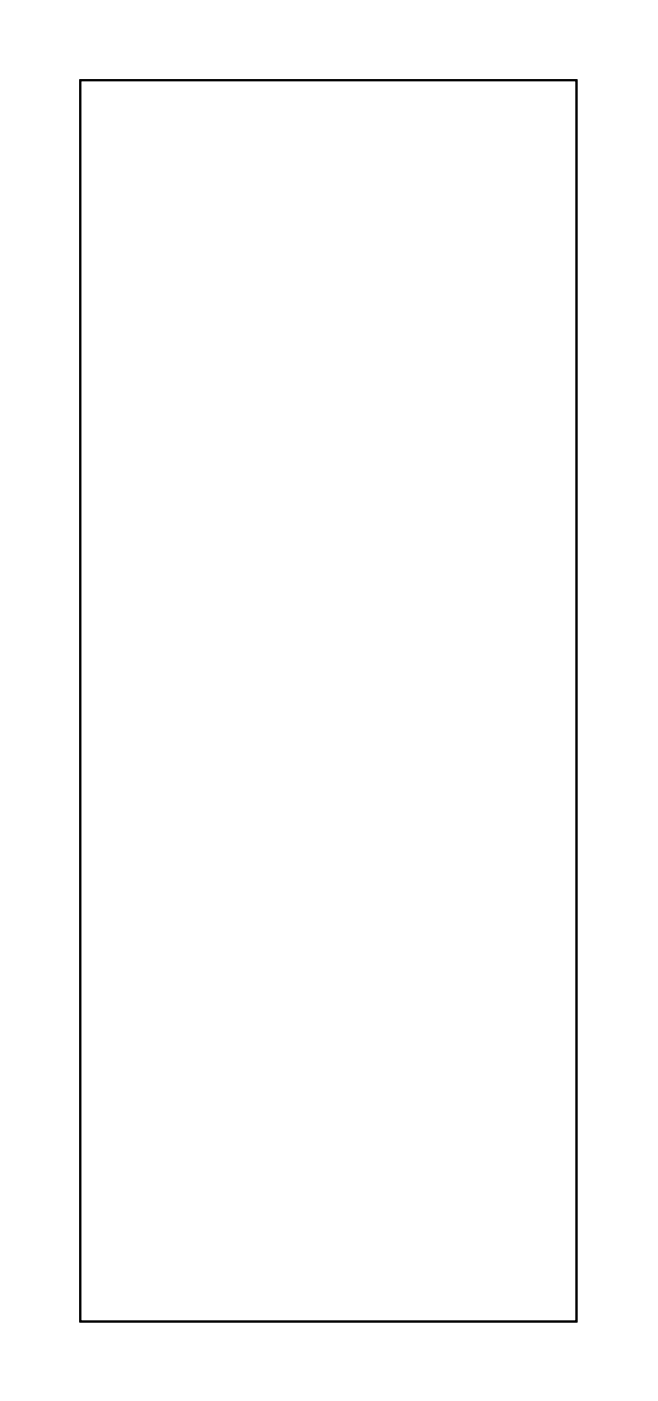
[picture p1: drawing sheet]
<svg xmlns="http://www.w3.org/2000/svg" width="70mm" height="150mm" viewBox="0 0 70 150" stroke-linecap="round" stroke-linejoin="round" font-family="sans-serif">
<path d="M8.6 8.6h52.9v132.5h-52.9z" fill="none" stroke="#000" stroke-width=".2"/>
<path d="M8.6 8.6h52.9v132.5h-52.9z" fill="none" stroke="#000" stroke-width=".11"/>
<circle cx="55.7" cy="99.7" r=".7" fill="#fff"/>
<circle cx="55.7" cy="99.7" r=".7" fill="none" stroke="#fff" stroke-width=".76" stroke-linecap="butt"/>
<circle cx="50.3" cy="105.1" r=".7" fill="#fff"/>
<circle cx="50.3" cy="105.1" r=".7" fill="none" stroke="#fff" stroke-width=".76" stroke-linecap="butt"/>
<circle cx="55.5" cy="102.5" r=".7" fill="#fff"/>
<circle cx="55.5" cy="102.5" r=".7" fill="none" stroke="#fff" stroke-width=".76" stroke-linecap="butt"/>
<circle cx="50.1" cy="107.9" r=".7" fill="#fff"/>
<circle cx="50.1" cy="107.9" r=".7" fill="none" stroke="#fff" stroke-width=".76" stroke-linecap="butt"/>
<circle cx="55.2" cy="105.1" r=".7" fill="#fff"/>
<circle cx="55.2" cy="105.1" r=".7" fill="none" stroke="#fff" stroke-width=".76" stroke-linecap="butt"/>
<circle cx="49.8" cy="110.5" r=".7" fill="#fff"/>
<circle cx="49.8" cy="110.5" r=".7" fill="none" stroke="#fff" stroke-width=".76" stroke-linecap="butt"/>
<circle cx="55.5" cy="107.6" r=".7" fill="#fff"/>
<circle cx="55.5" cy="107.6" r=".7" fill="none" stroke="#fff" stroke-width=".76" stroke-linecap="butt"/>
<circle cx="50.1" cy="113" r=".7" fill="#fff"/>
<circle cx="50.1" cy="113" r=".7" fill="none" stroke="#fff" stroke-width=".76" stroke-linecap="butt"/>
<circle cx="55.5" cy="110.4" r=".7" fill="#fff"/>
<circle cx="55.5" cy="110.4" r=".7" fill="none" stroke="#fff" stroke-width=".76" stroke-linecap="butt"/>
<circle cx="50.1" cy="115.8" r=".7" fill="#fff"/>
<circle cx="50.1" cy="115.8" r=".7" fill="none" stroke="#fff" stroke-width=".76" stroke-linecap="butt"/>
<circle cx="16.6" cy="114" r=".6" fill="#fff"/>
<circle cx="16.6" cy="114" r=".6" fill="none" stroke="#fff" stroke-width=".65" stroke-linecap="butt"/>
<path d="M16 113.4h1.2v1.2h-1.2z" fill="#fff"/>
<path d="M16 113.4h1.2v1.2h-1.2z" fill="none" stroke="#fff" stroke-width=".65" stroke-linecap="butt"/>
<circle cx="16.6" cy="116.5" r=".6" fill="#fff"/>
<circle cx="16.6" cy="116.5" r=".6" fill="none" stroke="#fff" stroke-width=".65" stroke-linecap="butt"/>
<circle cx="23.7" cy="114" r=".6" fill="#fff"/>
<circle cx="23.7" cy="114" r=".6" fill="none" stroke="#fff" stroke-width=".65" stroke-linecap="butt"/>
<path d="M23.1 113.4h1.2v1.2h-1.2z" fill="#fff"/>
<path d="M23.1 113.4h1.2v1.2h-1.2z" fill="none" stroke="#fff" stroke-width=".65" stroke-linecap="butt"/>
<circle cx="23.7" cy="116.5" r=".6" fill="#fff"/>
<circle cx="23.7" cy="116.5" r=".6" fill="none" stroke="#fff" stroke-width=".65" stroke-linecap="butt"/>
<circle cx="30.6" cy="114" r=".6" fill="#fff"/>
<circle cx="30.6" cy="114" r=".6" fill="none" stroke="#fff" stroke-width=".65" stroke-linecap="butt"/>
<path d="M30 113.4h1.2v1.2h-1.2z" fill="#fff"/>
<path d="M30 113.4h1.2v1.2h-1.2z" fill="none" stroke="#fff" stroke-width=".65" stroke-linecap="butt"/>
<circle cx="30.6" cy="116.5" r=".6" fill="#fff"/>
<circle cx="30.6" cy="116.5" r=".6" fill="none" stroke="#fff" stroke-width=".65" stroke-linecap="butt"/>
<circle cx="37.7" cy="114" r=".6" fill="#fff"/>
<circle cx="37.7" cy="114" r=".6" fill="none" stroke="#fff" stroke-width=".65" stroke-linecap="butt"/>
<path d="M37.1 113.4h1.2v1.2h-1.2z" fill="#fff"/>
<path d="M37.1 113.4h1.2v1.2h-1.2z" fill="none" stroke="#fff" stroke-width=".65" stroke-linecap="butt"/>
<circle cx="37.7" cy="116.5" r=".6" fill="#fff"/>
<circle cx="37.7" cy="116.5" r=".6" fill="none" stroke="#fff" stroke-width=".65" stroke-linecap="butt"/>
<circle cx="44.8" cy="114" r=".6" fill="#fff"/>
<circle cx="44.8" cy="114" r=".6" fill="none" stroke="#fff" stroke-width=".65" stroke-linecap="butt"/>
<path d="M44.2 113.4h1.2v1.2h-1.2z" fill="#fff"/>
<path d="M44.2 113.4h1.2v1.2h-1.2z" fill="none" stroke="#fff" stroke-width=".65" stroke-linecap="butt"/>
<circle cx="44.8" cy="116.5" r=".6" fill="#fff"/>
<circle cx="44.8" cy="116.5" r=".6" fill="none" stroke="#fff" stroke-width=".65" stroke-linecap="butt"/>
<circle cx="19.5" cy="100.6" r=".7" fill="#fff"/>
<circle cx="19.5" cy="100.6" r=".7" fill="none" stroke="#fff" stroke-width=".76" stroke-linecap="butt"/>
<circle cx="19.5" cy="107.1" r=".7" fill="#fff"/>
<circle cx="19.5" cy="107.1" r=".7" fill="none" stroke="#fff" stroke-width=".76" stroke-linecap="butt"/>
<circle cx="24" cy="100.6" r=".7" fill="#fff"/>
<circle cx="24" cy="100.6" r=".7" fill="none" stroke="#fff" stroke-width=".76" stroke-linecap="butt"/>
<circle cx="24" cy="107.1" r=".7" fill="#fff"/>
<circle cx="24" cy="107.1" r=".7" fill="none" stroke="#fff" stroke-width=".76" stroke-linecap="butt"/>
<circle cx="23.2" cy="76.9" r=".7" fill="#fff"/>
<circle cx="23.2" cy="76.9" r=".7" fill="none" stroke="#fff" stroke-width=".76" stroke-linecap="butt"/>
<circle cx="17.6" cy="76.9" r=".7" fill="#fff"/>
<circle cx="17.6" cy="76.9" r=".7" fill="none" stroke="#fff" stroke-width=".76" stroke-linecap="butt"/>
<circle cx="14.8" cy="15.7" r="1.6" fill="#fff"/>
<circle cx="14.8" cy="15.7" r="1.6" fill="none" stroke="#fff" stroke-width=".25"/>
<circle cx="38.5" cy="16.9" r="1.6" fill="#fff"/>
<circle cx="38.5" cy="16.9" r="1.6" fill="none" stroke="#fff" stroke-width=".25"/>
<circle cx="14.8" cy="10.8" r="1.6" fill="#fff"/>
<circle cx="14.8" cy="10.8" r="1.6" fill="none" stroke="#fff" stroke-width=".25"/>
<circle cx="59.3" cy="51" r="1.6" fill="#fff"/>
<circle cx="59.3" cy="51" r="1.6" fill="none" stroke="#fff" stroke-width=".25"/>
<circle cx="38.7" cy="12.1" r="1.6" fill="#fff"/>
<circle cx="38.7" cy="12.1" r="1.6" fill="none" stroke="#fff" stroke-width=".25"/>
<circle cx="31.6" cy="16.4" r=".7" fill="#fff"/>
<circle cx="31.6" cy="16.4" r=".7" fill="none" stroke="#fff" stroke-width=".76" stroke-linecap="butt"/>
<circle cx="31.6" cy="11.6" r=".7" fill="#fff"/>
<circle cx="31.6" cy="11.6" r=".7" fill="none" stroke="#fff" stroke-width=".76" stroke-linecap="butt"/>
<circle cx="17.4" cy="41.6" r=".7" fill="#fff"/>
<circle cx="17.4" cy="41.6" r=".7" fill="none" stroke="#fff" stroke-width=".76" stroke-linecap="butt"/>
<circle cx="10.3" cy="31.2" r=".7" fill="#fff"/>
<circle cx="10.3" cy="31.2" r=".7" fill="none" stroke="#fff" stroke-width=".76" stroke-linecap="butt"/>
<circle cx="42.3" cy="65.7" r=".74" fill="#fff"/>
<circle cx="42.3" cy="65.7" r=".74" fill="none" stroke="#fff" stroke-width=".76" stroke-linecap="butt"/>
<circle cx="42.3" cy="63.2" r=".74" fill="#fff"/>
<circle cx="42.3" cy="63.2" r=".74" fill="none" stroke="#fff" stroke-width=".76" stroke-linecap="butt"/>
<circle cx="45.6" cy="98.2" r=".74" fill="#fff"/>
<circle cx="45.6" cy="98.2" r=".74" fill="none" stroke="#fff" stroke-width=".76" stroke-linecap="butt"/>
<circle cx="45.6" cy="95.7" r=".74" fill="#fff"/>
<circle cx="45.6" cy="95.7" r=".74" fill="none" stroke="#fff" stroke-width=".76" stroke-linecap="butt"/>
<circle cx="25.8" cy="69" r=".74" fill="#fff"/>
<circle cx="25.8" cy="69" r=".74" fill="none" stroke="#fff" stroke-width=".76" stroke-linecap="butt"/>
<circle cx="25.8" cy="66.5" r=".74" fill="#fff"/>
<circle cx="25.8" cy="66.5" r=".74" fill="none" stroke="#fff" stroke-width=".76" stroke-linecap="butt"/>
<circle cx="15.3" cy="19.7" r=".74" fill="#fff"/>
<circle cx="15.3" cy="19.7" r=".74" fill="none" stroke="#fff" stroke-width=".76" stroke-linecap="butt"/>
<circle cx="15.3" cy="22.3" r=".74" fill="#fff"/>
<circle cx="15.3" cy="22.3" r=".74" fill="none" stroke="#fff" stroke-width=".76" stroke-linecap="butt"/>
<circle cx="39" cy="20.5" r=".74" fill="#fff"/>
<circle cx="39" cy="20.5" r=".74" fill="none" stroke="#fff" stroke-width=".76" stroke-linecap="butt"/>
<circle cx="39" cy="23" r=".74" fill="#fff"/>
<circle cx="39" cy="23" r=".74" fill="none" stroke="#fff" stroke-width=".76" stroke-linecap="butt"/>
<circle cx="11" cy="64.9" r=".57" fill="#fff"/>
<circle cx="11" cy="64.9" r=".57" fill="none" stroke="#fff" stroke-width=".54"/>
<circle cx="11" cy="105.6" r=".57" fill="#fff"/>
<circle cx="11" cy="105.6" r=".57" fill="none" stroke="#fff" stroke-width=".54"/>
<circle cx="11" cy="62.4" r=".57" fill="#fff"/>
<circle cx="11" cy="62.4" r=".57" fill="none" stroke="#fff" stroke-width=".54"/>
<circle cx="11" cy="59.9" r=".57" fill="#fff"/>
<circle cx="11" cy="59.9" r=".57" fill="none" stroke="#fff" stroke-width=".54"/>
<circle cx="11" cy="57.3" r=".57" fill="#fff"/>
<circle cx="11" cy="57.3" r=".57" fill="none" stroke="#fff" stroke-width=".54"/>
<circle cx="11" cy="54.8" r=".57" fill="#fff"/>
<circle cx="11" cy="54.8" r=".57" fill="none" stroke="#fff" stroke-width=".54"/>
<circle cx="46.6" cy="47.2" r=".66" fill="#fff"/>
<circle cx="46.6" cy="47.2" r=".66" fill="none" stroke="#fff" stroke-width=".62" stroke-linecap="butt"/>
<circle cx="11" cy="52.2" r=".57" fill="#fff"/>
<circle cx="11" cy="52.2" r=".57" fill="none" stroke="#fff" stroke-width=".54"/>
<circle cx="11" cy="49.7" r=".57" fill="#fff"/>
<circle cx="11" cy="49.7" r=".57" fill="none" stroke="#fff" stroke-width=".54"/>
<circle cx="59.3" cy="104.6" r=".57" fill="#fff"/>
<circle cx="59.3" cy="104.6" r=".57" fill="none" stroke="#fff" stroke-width=".54"/>
<circle cx="11" cy="90.3" r=".57" fill="#fff"/>
<circle cx="11" cy="90.3" r=".57" fill="none" stroke="#fff" stroke-width=".54"/>
<circle cx="11" cy="87.8" r=".57" fill="#fff"/>
<circle cx="11" cy="87.8" r=".57" fill="none" stroke="#fff" stroke-width=".54"/>
<circle cx="11" cy="85.3" r=".57" fill="#fff"/>
<circle cx="11" cy="85.3" r=".57" fill="none" stroke="#fff" stroke-width=".54"/>
<circle cx="11" cy="82.7" r=".57" fill="#fff"/>
<circle cx="11" cy="82.7" r=".57" fill="none" stroke="#fff" stroke-width=".54"/>
<circle cx="26.3" cy="47.2" r=".66" fill="#fff"/>
<circle cx="26.3" cy="47.2" r=".66" fill="none" stroke="#fff" stroke-width=".62" stroke-linecap="butt"/>
<circle cx="11" cy="80.2" r=".57" fill="#fff"/>
<circle cx="11" cy="80.2" r=".57" fill="none" stroke="#fff" stroke-width=".54"/>
<circle cx="11" cy="77.6" r=".57" fill="#fff"/>
<circle cx="11" cy="77.6" r=".57" fill="none" stroke="#fff" stroke-width=".54"/>
<circle cx="11" cy="75.1" r=".57" fill="#fff"/>
<circle cx="11" cy="75.1" r=".57" fill="none" stroke="#fff" stroke-width=".54"/>
<circle cx="11" cy="72.6" r=".57" fill="#fff"/>
<circle cx="11" cy="72.6" r=".57" fill="none" stroke="#fff" stroke-width=".54"/>
<circle cx="59.3" cy="85.3" r=".57" fill="#fff"/>
<circle cx="59.3" cy="85.3" r=".57" fill="none" stroke="#fff" stroke-width=".54"/>
<circle cx="56.7" cy="47.2" r=".66" fill="#fff"/>
<circle cx="56.7" cy="47.2" r=".66" fill="none" stroke="#fff" stroke-width=".62" stroke-linecap="butt"/>
<circle cx="36.4" cy="47.2" r=".66" fill="#fff"/>
<circle cx="36.4" cy="47.2" r=".66" fill="none" stroke="#fff" stroke-width=".62" stroke-linecap="butt"/>
<circle cx="16.1" cy="47.2" r=".66" fill="#fff"/>
<circle cx="16.1" cy="47.2" r=".66" fill="none" stroke="#fff" stroke-width=".62" stroke-linecap="butt"/>
<circle cx="59.3" cy="114.7" r=".57" fill="#fff"/>
<circle cx="59.3" cy="114.7" r=".57" fill="none" stroke="#fff" stroke-width=".54"/>
<circle cx="11" cy="95.4" r=".57" fill="#fff"/>
<circle cx="11" cy="95.4" r=".57" fill="none" stroke="#fff" stroke-width=".54"/>
<circle cx="59.3" cy="95.4" r=".57" fill="#fff"/>
<circle cx="59.3" cy="95.4" r=".57" fill="none" stroke="#fff" stroke-width=".54"/>
<circle cx="51.7" cy="47.2" r=".66" fill="#fff"/>
<circle cx="51.7" cy="47.2" r=".66" fill="none" stroke="#fff" stroke-width=".62" stroke-linecap="butt"/>
<circle cx="41.5" cy="47.2" r=".66" fill="#fff"/>
<circle cx="41.5" cy="47.2" r=".66" fill="none" stroke="#fff" stroke-width=".62" stroke-linecap="butt"/>
<circle cx="31.3" cy="47.2" r=".66" fill="#fff"/>
<circle cx="31.3" cy="47.2" r=".66" fill="none" stroke="#fff" stroke-width=".62" stroke-linecap="butt"/>
<circle cx="59.3" cy="54.8" r=".57" fill="#fff"/>
<circle cx="59.3" cy="54.8" r=".57" fill="none" stroke="#fff" stroke-width=".54"/>
<circle cx="21.2" cy="47.2" r=".66" fill="#fff"/>
<circle cx="21.2" cy="47.2" r=".66" fill="none" stroke="#fff" stroke-width=".62" stroke-linecap="butt"/>
<circle cx="59.3" cy="57.3" r=".57" fill="#fff"/>
<circle cx="59.3" cy="57.3" r=".57" fill="none" stroke="#fff" stroke-width=".54"/>
<circle cx="59.3" cy="59.9" r=".57" fill="#fff"/>
<circle cx="59.3" cy="59.9" r=".57" fill="none" stroke="#fff" stroke-width=".54"/>
<circle cx="59.3" cy="62.4" r=".57" fill="#fff"/>
<circle cx="59.3" cy="62.4" r=".57" fill="none" stroke="#fff" stroke-width=".54"/>
<circle cx="59.3" cy="64.9" r=".57" fill="#fff"/>
<circle cx="59.3" cy="64.9" r=".57" fill="none" stroke="#fff" stroke-width=".54"/>
<circle cx="59.3" cy="67.5" r=".57" fill="#fff"/>
<circle cx="59.3" cy="67.5" r=".57" fill="none" stroke="#fff" stroke-width=".54"/>
<circle cx="59.3" cy="70" r=".57" fill="#fff"/>
<circle cx="59.3" cy="70" r=".57" fill="none" stroke="#fff" stroke-width=".54"/>
<circle cx="59.3" cy="72.6" r=".57" fill="#fff"/>
<circle cx="59.3" cy="72.6" r=".57" fill="none" stroke="#fff" stroke-width=".54"/>
<circle cx="59.3" cy="119.8" r=".57" fill="#fff"/>
<circle cx="59.3" cy="119.8" r=".57" fill="none" stroke="#fff" stroke-width=".54"/>
<circle cx="59.3" cy="109.7" r=".57" fill="#fff"/>
<circle cx="59.3" cy="109.7" r=".57" fill="none" stroke="#fff" stroke-width=".54"/>
<circle cx="59.3" cy="99.5" r=".57" fill="#fff"/>
<circle cx="59.3" cy="99.5" r=".57" fill="none" stroke="#fff" stroke-width=".54"/>
<circle cx="11" cy="110.7" r=".57" fill="#fff"/>
<circle cx="11" cy="110.7" r=".57" fill="none" stroke="#fff" stroke-width=".54"/>
<circle cx="11" cy="100.5" r=".57" fill="#fff"/>
<circle cx="11" cy="100.5" r=".57" fill="none" stroke="#fff" stroke-width=".54"/>
<circle cx="59.3" cy="80.2" r=".57" fill="#fff"/>
<circle cx="59.3" cy="80.2" r=".57" fill="none" stroke="#fff" stroke-width=".54"/>
<circle cx="59.3" cy="90.3" r=".57" fill="#fff"/>
<circle cx="59.3" cy="90.3" r=".57" fill="none" stroke="#fff" stroke-width=".54"/>
<circle cx="59.3" cy="47.2" r=".66" fill="#fff"/>
<circle cx="59.3" cy="47.2" r=".66" fill="none" stroke="#fff" stroke-width=".62" stroke-linecap="butt"/>
<circle cx="54.2" cy="47.2" r=".66" fill="#fff"/>
<circle cx="54.2" cy="47.2" r=".66" fill="none" stroke="#fff" stroke-width=".62" stroke-linecap="butt"/>
<circle cx="49.1" cy="47.2" r=".66" fill="#fff"/>
<circle cx="49.1" cy="47.2" r=".66" fill="none" stroke="#fff" stroke-width=".62" stroke-linecap="butt"/>
<circle cx="44" cy="47.2" r=".66" fill="#fff"/>
<circle cx="44" cy="47.2" r=".66" fill="none" stroke="#fff" stroke-width=".62" stroke-linecap="butt"/>
<circle cx="39" cy="47.2" r=".66" fill="#fff"/>
<circle cx="39" cy="47.2" r=".66" fill="none" stroke="#fff" stroke-width=".62" stroke-linecap="butt"/>
<circle cx="33.9" cy="47.2" r=".66" fill="#fff"/>
<circle cx="33.9" cy="47.2" r=".66" fill="none" stroke="#fff" stroke-width=".62" stroke-linecap="butt"/>
<circle cx="28.8" cy="47.2" r=".66" fill="#fff"/>
<circle cx="28.8" cy="47.2" r=".66" fill="none" stroke="#fff" stroke-width=".62" stroke-linecap="butt"/>
<circle cx="23.7" cy="47.2" r=".66" fill="#fff"/>
<circle cx="23.7" cy="47.2" r=".66" fill="none" stroke="#fff" stroke-width=".62" stroke-linecap="butt"/>
<circle cx="18.6" cy="47.2" r=".66" fill="#fff"/>
<circle cx="18.6" cy="47.2" r=".66" fill="none" stroke="#fff" stroke-width=".62" stroke-linecap="butt"/>
<circle cx="59.3" cy="122.4" r=".57" fill="#fff"/>
<circle cx="59.3" cy="122.4" r=".57" fill="none" stroke="#fff" stroke-width=".54"/>
<circle cx="59.3" cy="117.3" r=".57" fill="#fff"/>
<circle cx="59.3" cy="117.3" r=".57" fill="none" stroke="#fff" stroke-width=".54"/>
<circle cx="59.3" cy="112.2" r=".57" fill="#fff"/>
<circle cx="59.3" cy="112.2" r=".57" fill="none" stroke="#fff" stroke-width=".54"/>
<circle cx="59.3" cy="107.1" r=".57" fill="#fff"/>
<circle cx="59.3" cy="107.1" r=".57" fill="none" stroke="#fff" stroke-width=".54"/>
<circle cx="59.3" cy="102" r=".57" fill="#fff"/>
<circle cx="59.3" cy="102" r=".57" fill="none" stroke="#fff" stroke-width=".54"/>
<circle cx="11" cy="113.2" r=".57" fill="#fff"/>
<circle cx="11" cy="113.2" r=".57" fill="none" stroke="#fff" stroke-width=".54"/>
<circle cx="11" cy="108.1" r=".57" fill="#fff"/>
<circle cx="11" cy="108.1" r=".57" fill="none" stroke="#fff" stroke-width=".54"/>
<circle cx="11" cy="103" r=".57" fill="#fff"/>
<circle cx="11" cy="103" r=".57" fill="none" stroke="#fff" stroke-width=".54"/>
<circle cx="11" cy="98" r=".57" fill="#fff"/>
<circle cx="11" cy="98" r=".57" fill="none" stroke="#fff" stroke-width=".54"/>
<circle cx="59.3" cy="77.6" r=".57" fill="#fff"/>
<circle cx="59.3" cy="77.6" r=".57" fill="none" stroke="#fff" stroke-width=".54"/>
<circle cx="59.3" cy="82.7" r=".57" fill="#fff"/>
<circle cx="59.3" cy="82.7" r=".57" fill="none" stroke="#fff" stroke-width=".54"/>
<circle cx="59.3" cy="87.8" r=".57" fill="#fff"/>
<circle cx="59.3" cy="87.8" r=".57" fill="none" stroke="#fff" stroke-width=".54"/>
<circle cx="59.3" cy="92.9" r=".57" fill="#fff"/>
<circle cx="59.3" cy="92.9" r=".57" fill="none" stroke="#fff" stroke-width=".54"/>
<circle cx="59.3" cy="44.6" r=".66" fill="#fff"/>
<circle cx="59.3" cy="44.6" r=".66" fill="none" stroke="#fff" stroke-width=".62" stroke-linecap="butt"/>
<circle cx="56.7" cy="44.6" r=".66" fill="#fff"/>
<circle cx="56.7" cy="44.6" r=".66" fill="none" stroke="#fff" stroke-width=".62" stroke-linecap="butt"/>
<circle cx="54.2" cy="44.6" r=".66" fill="#fff"/>
<circle cx="54.2" cy="44.6" r=".66" fill="none" stroke="#fff" stroke-width=".62" stroke-linecap="butt"/>
<circle cx="51.7" cy="44.6" r=".66" fill="#fff"/>
<circle cx="51.7" cy="44.6" r=".66" fill="none" stroke="#fff" stroke-width=".62" stroke-linecap="butt"/>
<circle cx="49.1" cy="44.6" r=".66" fill="#fff"/>
<circle cx="49.1" cy="44.6" r=".66" fill="none" stroke="#fff" stroke-width=".62" stroke-linecap="butt"/>
<circle cx="46.6" cy="44.6" r=".66" fill="#fff"/>
<circle cx="46.6" cy="44.6" r=".66" fill="none" stroke="#fff" stroke-width=".62" stroke-linecap="butt"/>
<circle cx="44" cy="44.6" r=".66" fill="#fff"/>
<circle cx="44" cy="44.6" r=".66" fill="none" stroke="#fff" stroke-width=".62" stroke-linecap="butt"/>
<circle cx="41.5" cy="44.6" r=".66" fill="#fff"/>
<circle cx="41.5" cy="44.6" r=".66" fill="none" stroke="#fff" stroke-width=".62" stroke-linecap="butt"/>
<circle cx="39" cy="44.6" r=".66" fill="#fff"/>
<circle cx="39" cy="44.6" r=".66" fill="none" stroke="#fff" stroke-width=".62" stroke-linecap="butt"/>
<circle cx="36.4" cy="44.6" r=".66" fill="#fff"/>
<circle cx="36.4" cy="44.6" r=".66" fill="none" stroke="#fff" stroke-width=".62" stroke-linecap="butt"/>
<circle cx="33.9" cy="44.6" r=".66" fill="#fff"/>
<circle cx="33.9" cy="44.6" r=".66" fill="none" stroke="#fff" stroke-width=".62" stroke-linecap="butt"/>
<circle cx="31.3" cy="44.6" r=".66" fill="#fff"/>
<circle cx="31.3" cy="44.6" r=".66" fill="none" stroke="#fff" stroke-width=".62" stroke-linecap="butt"/>
<circle cx="28.8" cy="44.6" r=".66" fill="#fff"/>
<circle cx="28.8" cy="44.6" r=".66" fill="none" stroke="#fff" stroke-width=".62" stroke-linecap="butt"/>
<circle cx="26.3" cy="44.6" r=".66" fill="#fff"/>
<circle cx="26.3" cy="44.6" r=".66" fill="none" stroke="#fff" stroke-width=".62" stroke-linecap="butt"/>
<circle cx="23.7" cy="44.6" r=".66" fill="#fff"/>
<circle cx="23.7" cy="44.6" r=".66" fill="none" stroke="#fff" stroke-width=".62" stroke-linecap="butt"/>
<circle cx="21.2" cy="44.6" r=".66" fill="#fff"/>
<circle cx="21.2" cy="44.6" r=".66" fill="none" stroke="#fff" stroke-width=".62" stroke-linecap="butt"/>
<circle cx="18.6" cy="44.6" r=".66" fill="#fff"/>
<circle cx="18.6" cy="44.6" r=".66" fill="none" stroke="#fff" stroke-width=".62" stroke-linecap="butt"/>
<circle cx="16.1" cy="44.6" r=".66" fill="#fff"/>
<circle cx="16.1" cy="44.6" r=".66" fill="none" stroke="#fff" stroke-width=".62" stroke-linecap="butt"/>
<circle cx="11" cy="67.5" r=".57" fill="#fff"/>
<circle cx="11" cy="67.5" r=".57" fill="none" stroke="#fff" stroke-width=".54"/>
<path d="M33.7 70.3h1.4v1.5h-1.4z" fill="#fff"/>
<path d="M33.7 70.3h1.4v1.5h-1.4z" fill="none" stroke="#fff" stroke-width=".69" stroke-linecap="butt"/>
<circle cx="36.9" cy="71" r=".72" fill="#fff"/>
<circle cx="36.9" cy="71" r=".72" fill="none" stroke="#fff" stroke-width=".69" stroke-linecap="butt"/>
<circle cx="36.9" cy="68.5" r=".72" fill="#fff"/>
<circle cx="36.9" cy="68.5" r=".72" fill="none" stroke="#fff" stroke-width=".69" stroke-linecap="butt"/>
<circle cx="36.9" cy="66" r=".72" fill="#fff"/>
<circle cx="36.9" cy="66" r=".72" fill="none" stroke="#fff" stroke-width=".69" stroke-linecap="butt"/>
<circle cx="36.9" cy="63.4" r=".72" fill="#fff"/>
<circle cx="36.9" cy="63.4" r=".72" fill="none" stroke="#fff" stroke-width=".69" stroke-linecap="butt"/>
<circle cx="36.9" cy="60.9" r=".72" fill="#fff"/>
<circle cx="36.9" cy="60.9" r=".72" fill="none" stroke="#fff" stroke-width=".69" stroke-linecap="butt"/>
<circle cx="36.9" cy="58.3" r=".72" fill="#fff"/>
<circle cx="36.9" cy="58.3" r=".72" fill="none" stroke="#fff" stroke-width=".69" stroke-linecap="butt"/>
<circle cx="36.9" cy="55.8" r=".72" fill="#fff"/>
<circle cx="36.9" cy="55.8" r=".72" fill="none" stroke="#fff" stroke-width=".69" stroke-linecap="butt"/>
<circle cx="34.4" cy="71" r=".72" fill="#fff"/>
<circle cx="34.4" cy="71" r=".72" fill="none" stroke="#fff" stroke-width=".69" stroke-linecap="butt"/>
<circle cx="34.4" cy="68.5" r=".72" fill="#fff"/>
<circle cx="34.4" cy="68.5" r=".72" fill="none" stroke="#fff" stroke-width=".69" stroke-linecap="butt"/>
<circle cx="34.4" cy="66" r=".72" fill="#fff"/>
<circle cx="34.4" cy="66" r=".72" fill="none" stroke="#fff" stroke-width=".69" stroke-linecap="butt"/>
<circle cx="34.4" cy="63.4" r=".72" fill="#fff"/>
<circle cx="34.4" cy="63.4" r=".72" fill="none" stroke="#fff" stroke-width=".69" stroke-linecap="butt"/>
<circle cx="34.4" cy="60.9" r=".72" fill="#fff"/>
<circle cx="34.4" cy="60.9" r=".72" fill="none" stroke="#fff" stroke-width=".69" stroke-linecap="butt"/>
<circle cx="34.4" cy="58.3" r=".72" fill="#fff"/>
<circle cx="34.4" cy="58.3" r=".72" fill="none" stroke="#fff" stroke-width=".69" stroke-linecap="butt"/>
<circle cx="34.4" cy="55.8" r=".72" fill="#fff"/>
<circle cx="34.4" cy="55.8" r=".72" fill="none" stroke="#fff" stroke-width=".69" stroke-linecap="butt"/>
<path d="M37.2 100.3h1.5v1.4h-1.5z" fill="#fff"/>
<path d="M37.2 100.3h1.5v1.4h-1.5z" fill="none" stroke="#fff" stroke-width=".69" stroke-linecap="butt"/>
<circle cx="40.5" cy="101" r=".72" fill="#fff"/>
<circle cx="40.5" cy="101" r=".72" fill="none" stroke="#fff" stroke-width=".69" stroke-linecap="butt"/>
<circle cx="40.5" cy="98.5" r=".72" fill="#fff"/>
<circle cx="40.5" cy="98.5" r=".72" fill="none" stroke="#fff" stroke-width=".69" stroke-linecap="butt"/>
<circle cx="40.5" cy="95.9" r=".72" fill="#fff"/>
<circle cx="40.5" cy="95.9" r=".72" fill="none" stroke="#fff" stroke-width=".69" stroke-linecap="butt"/>
<circle cx="40.5" cy="93.4" r=".72" fill="#fff"/>
<circle cx="40.5" cy="93.4" r=".72" fill="none" stroke="#fff" stroke-width=".69" stroke-linecap="butt"/>
<circle cx="40.5" cy="90.9" r=".72" fill="#fff"/>
<circle cx="40.5" cy="90.9" r=".72" fill="none" stroke="#fff" stroke-width=".69" stroke-linecap="butt"/>
<circle cx="40.5" cy="88.3" r=".72" fill="#fff"/>
<circle cx="40.5" cy="88.3" r=".72" fill="none" stroke="#fff" stroke-width=".69" stroke-linecap="butt"/>
<circle cx="40.5" cy="85.8" r=".72" fill="#fff"/>
<circle cx="40.5" cy="85.8" r=".72" fill="none" stroke="#fff" stroke-width=".69" stroke-linecap="butt"/>
<circle cx="37.9" cy="101" r=".72" fill="#fff"/>
<circle cx="37.9" cy="101" r=".72" fill="none" stroke="#fff" stroke-width=".69" stroke-linecap="butt"/>
<circle cx="37.9" cy="98.5" r=".72" fill="#fff"/>
<circle cx="37.9" cy="98.5" r=".72" fill="none" stroke="#fff" stroke-width=".69" stroke-linecap="butt"/>
<circle cx="37.9" cy="95.9" r=".72" fill="#fff"/>
<circle cx="37.9" cy="95.9" r=".72" fill="none" stroke="#fff" stroke-width=".69" stroke-linecap="butt"/>
<circle cx="37.9" cy="93.4" r=".72" fill="#fff"/>
<circle cx="37.9" cy="93.4" r=".72" fill="none" stroke="#fff" stroke-width=".69" stroke-linecap="butt"/>
<circle cx="37.9" cy="90.9" r=".72" fill="#fff"/>
<circle cx="37.9" cy="90.9" r=".72" fill="none" stroke="#fff" stroke-width=".69" stroke-linecap="butt"/>
<circle cx="37.9" cy="88.3" r=".72" fill="#fff"/>
<circle cx="37.9" cy="88.3" r=".72" fill="none" stroke="#fff" stroke-width=".69" stroke-linecap="butt"/>
<circle cx="37.9" cy="85.8" r=".72" fill="#fff"/>
<circle cx="37.9" cy="85.8" r=".72" fill="none" stroke="#fff" stroke-width=".69" stroke-linecap="butt"/>
<path d="M17.2 69.3h1.4v1.5h-1.4z" fill="#fff"/>
<path d="M17.2 69.3h1.4v1.5h-1.4z" fill="none" stroke="#fff" stroke-width=".69" stroke-linecap="butt"/>
<circle cx="20.4" cy="70" r=".72" fill="#fff"/>
<circle cx="20.4" cy="70" r=".72" fill="none" stroke="#fff" stroke-width=".69" stroke-linecap="butt"/>
<circle cx="20.4" cy="67.5" r=".72" fill="#fff"/>
<circle cx="20.4" cy="67.5" r=".72" fill="none" stroke="#fff" stroke-width=".69" stroke-linecap="butt"/>
<circle cx="20.4" cy="64.9" r=".72" fill="#fff"/>
<circle cx="20.4" cy="64.9" r=".72" fill="none" stroke="#fff" stroke-width=".69" stroke-linecap="butt"/>
<circle cx="20.4" cy="62.4" r=".72" fill="#fff"/>
<circle cx="20.4" cy="62.4" r=".72" fill="none" stroke="#fff" stroke-width=".69" stroke-linecap="butt"/>
<circle cx="20.4" cy="59.9" r=".72" fill="#fff"/>
<circle cx="20.4" cy="59.9" r=".72" fill="none" stroke="#fff" stroke-width=".69" stroke-linecap="butt"/>
<circle cx="20.4" cy="57.3" r=".72" fill="#fff"/>
<circle cx="20.4" cy="57.3" r=".72" fill="none" stroke="#fff" stroke-width=".69" stroke-linecap="butt"/>
<circle cx="20.4" cy="54.8" r=".72" fill="#fff"/>
<circle cx="20.4" cy="54.8" r=".72" fill="none" stroke="#fff" stroke-width=".69" stroke-linecap="butt"/>
<circle cx="17.9" cy="70" r=".72" fill="#fff"/>
<circle cx="17.9" cy="70" r=".72" fill="none" stroke="#fff" stroke-width=".69" stroke-linecap="butt"/>
<circle cx="17.9" cy="67.5" r=".72" fill="#fff"/>
<circle cx="17.9" cy="67.5" r=".72" fill="none" stroke="#fff" stroke-width=".69" stroke-linecap="butt"/>
<circle cx="17.9" cy="64.9" r=".72" fill="#fff"/>
<circle cx="17.9" cy="64.9" r=".72" fill="none" stroke="#fff" stroke-width=".69" stroke-linecap="butt"/>
<circle cx="17.9" cy="62.4" r=".72" fill="#fff"/>
<circle cx="17.9" cy="62.4" r=".72" fill="none" stroke="#fff" stroke-width=".69" stroke-linecap="butt"/>
<circle cx="17.9" cy="59.9" r=".72" fill="#fff"/>
<circle cx="17.9" cy="59.9" r=".72" fill="none" stroke="#fff" stroke-width=".69" stroke-linecap="butt"/>
<circle cx="17.9" cy="57.3" r=".72" fill="#fff"/>
<circle cx="17.9" cy="57.3" r=".72" fill="none" stroke="#fff" stroke-width=".69" stroke-linecap="butt"/>
<circle cx="17.9" cy="54.8" r=".72" fill="#fff"/>
<circle cx="17.9" cy="54.8" r=".72" fill="none" stroke="#fff" stroke-width=".69" stroke-linecap="butt"/>
<path d="M45.9 16.7h1.4v1.5h-1.4z" fill="#fff"/>
<path d="M45.9 16.7h1.4v1.5h-1.4z" fill="none" stroke="#fff" stroke-width=".69" stroke-linecap="butt"/>
<circle cx="44" cy="17.5" r=".72" fill="#fff"/>
<circle cx="44" cy="17.5" r=".72" fill="none" stroke="#fff" stroke-width=".69" stroke-linecap="butt"/>
<circle cx="44" cy="20" r=".72" fill="#fff"/>
<circle cx="44" cy="20" r=".72" fill="none" stroke="#fff" stroke-width=".69" stroke-linecap="butt"/>
<circle cx="44" cy="22.5" r=".72" fill="#fff"/>
<circle cx="44" cy="22.5" r=".72" fill="none" stroke="#fff" stroke-width=".69" stroke-linecap="butt"/>
<circle cx="44" cy="25.1" r=".72" fill="#fff"/>
<circle cx="44" cy="25.1" r=".72" fill="none" stroke="#fff" stroke-width=".69" stroke-linecap="butt"/>
<circle cx="44" cy="27.6" r=".72" fill="#fff"/>
<circle cx="44" cy="27.6" r=".72" fill="none" stroke="#fff" stroke-width=".69" stroke-linecap="butt"/>
<circle cx="44" cy="30.2" r=".72" fill="#fff"/>
<circle cx="44" cy="30.2" r=".72" fill="none" stroke="#fff" stroke-width=".69" stroke-linecap="butt"/>
<circle cx="44" cy="32.7" r=".72" fill="#fff"/>
<circle cx="44" cy="32.7" r=".72" fill="none" stroke="#fff" stroke-width=".69" stroke-linecap="butt"/>
<circle cx="46.6" cy="17.5" r=".72" fill="#fff"/>
<circle cx="46.6" cy="17.5" r=".72" fill="none" stroke="#fff" stroke-width=".69" stroke-linecap="butt"/>
<circle cx="46.6" cy="20" r=".72" fill="#fff"/>
<circle cx="46.6" cy="20" r=".72" fill="none" stroke="#fff" stroke-width=".69" stroke-linecap="butt"/>
<circle cx="46.6" cy="22.5" r=".72" fill="#fff"/>
<circle cx="46.6" cy="22.5" r=".72" fill="none" stroke="#fff" stroke-width=".69" stroke-linecap="butt"/>
<circle cx="46.6" cy="25.1" r=".72" fill="#fff"/>
<circle cx="46.6" cy="25.1" r=".72" fill="none" stroke="#fff" stroke-width=".69" stroke-linecap="butt"/>
<circle cx="46.6" cy="27.6" r=".72" fill="#fff"/>
<circle cx="46.6" cy="27.6" r=".72" fill="none" stroke="#fff" stroke-width=".69" stroke-linecap="butt"/>
<circle cx="46.6" cy="30.2" r=".72" fill="#fff"/>
<circle cx="46.6" cy="30.2" r=".72" fill="none" stroke="#fff" stroke-width=".69" stroke-linecap="butt"/>
<circle cx="46.6" cy="32.7" r=".72" fill="#fff"/>
<circle cx="46.6" cy="32.7" r=".72" fill="none" stroke="#fff" stroke-width=".69" stroke-linecap="butt"/>
<path d="M23.3 16.5h1.4v1.4h-1.4z" fill="#fff"/>
<path d="M23.3 16.5h1.4v1.4h-1.4z" fill="none" stroke="#fff" stroke-width=".69" stroke-linecap="butt"/>
<circle cx="21.4" cy="17.2" r=".72" fill="#fff"/>
<circle cx="21.4" cy="17.2" r=".72" fill="none" stroke="#fff" stroke-width=".69" stroke-linecap="butt"/>
<circle cx="21.4" cy="19.7" r=".72" fill="#fff"/>
<circle cx="21.4" cy="19.7" r=".72" fill="none" stroke="#fff" stroke-width=".69" stroke-linecap="butt"/>
<circle cx="21.4" cy="22.3" r=".72" fill="#fff"/>
<circle cx="21.4" cy="22.3" r=".72" fill="none" stroke="#fff" stroke-width=".69" stroke-linecap="butt"/>
<circle cx="21.4" cy="24.8" r=".72" fill="#fff"/>
<circle cx="21.4" cy="24.8" r=".72" fill="none" stroke="#fff" stroke-width=".69" stroke-linecap="butt"/>
<circle cx="21.4" cy="27.4" r=".72" fill="#fff"/>
<circle cx="21.4" cy="27.4" r=".72" fill="none" stroke="#fff" stroke-width=".69" stroke-linecap="butt"/>
<circle cx="21.4" cy="29.9" r=".72" fill="#fff"/>
<circle cx="21.4" cy="29.9" r=".72" fill="none" stroke="#fff" stroke-width=".69" stroke-linecap="butt"/>
<circle cx="21.4" cy="32.4" r=".72" fill="#fff"/>
<circle cx="21.4" cy="32.4" r=".72" fill="none" stroke="#fff" stroke-width=".69" stroke-linecap="butt"/>
<circle cx="24" cy="17.2" r=".72" fill="#fff"/>
<circle cx="24" cy="17.2" r=".72" fill="none" stroke="#fff" stroke-width=".69" stroke-linecap="butt"/>
<circle cx="24" cy="19.7" r=".72" fill="#fff"/>
<circle cx="24" cy="19.7" r=".72" fill="none" stroke="#fff" stroke-width=".69" stroke-linecap="butt"/>
<circle cx="24" cy="22.3" r=".72" fill="#fff"/>
<circle cx="24" cy="22.3" r=".72" fill="none" stroke="#fff" stroke-width=".69" stroke-linecap="butt"/>
<circle cx="24" cy="24.8" r=".72" fill="#fff"/>
<circle cx="24" cy="24.8" r=".72" fill="none" stroke="#fff" stroke-width=".69" stroke-linecap="butt"/>
<circle cx="24" cy="27.4" r=".72" fill="#fff"/>
<circle cx="24" cy="27.4" r=".72" fill="none" stroke="#fff" stroke-width=".69" stroke-linecap="butt"/>
<circle cx="24" cy="29.9" r=".72" fill="#fff"/>
<circle cx="24" cy="29.9" r=".72" fill="none" stroke="#fff" stroke-width=".69" stroke-linecap="butt"/>
<circle cx="24" cy="32.4" r=".72" fill="#fff"/>
<circle cx="24" cy="32.4" r=".72" fill="none" stroke="#fff" stroke-width=".69" stroke-linecap="butt"/>
<circle cx="25.8" cy="72.8" r="1.6" fill="#fff"/>
<circle cx="25.8" cy="72.8" r="1.6" fill="none" stroke="#fff" stroke-width=".25"/>
<circle cx="42" cy="73.6" r="1.6" fill="#fff"/>
<circle cx="42" cy="73.6" r="1.6" fill="none" stroke="#fff" stroke-width=".25"/>
<circle cx="42" cy="69.5" r="1.6" fill="#fff"/>
<circle cx="42" cy="69.5" r="1.6" fill="none" stroke="#fff" stroke-width=".25"/>
<circle cx="10.5" cy="130.5" r="1.6" fill="#fff"/>
<circle cx="10.5" cy="130.5" r="1.6" fill="none" stroke="#fff" stroke-width=".25"/>
<circle cx="59.5" cy="129.5" r="1.6" fill="#fff"/>
<circle cx="59.5" cy="129.5" r="1.6" fill="none" stroke="#fff" stroke-width=".25"/>
<circle cx="46.1" cy="106.9" r="1.6" fill="#fff"/>
<circle cx="46.1" cy="106.9" r="1.6" fill="none" stroke="#fff" stroke-width=".25"/>
<circle cx="45.8" cy="101.5" r="1.6" fill="#fff"/>
<circle cx="45.8" cy="101.5" r="1.6" fill="none" stroke="#fff" stroke-width=".25"/>
<circle cx="26" cy="77.9" r="1.6" fill="#fff"/>
<circle cx="26" cy="77.9" r="1.6" fill="none" stroke="#fff" stroke-width=".25"/>
</svg>
